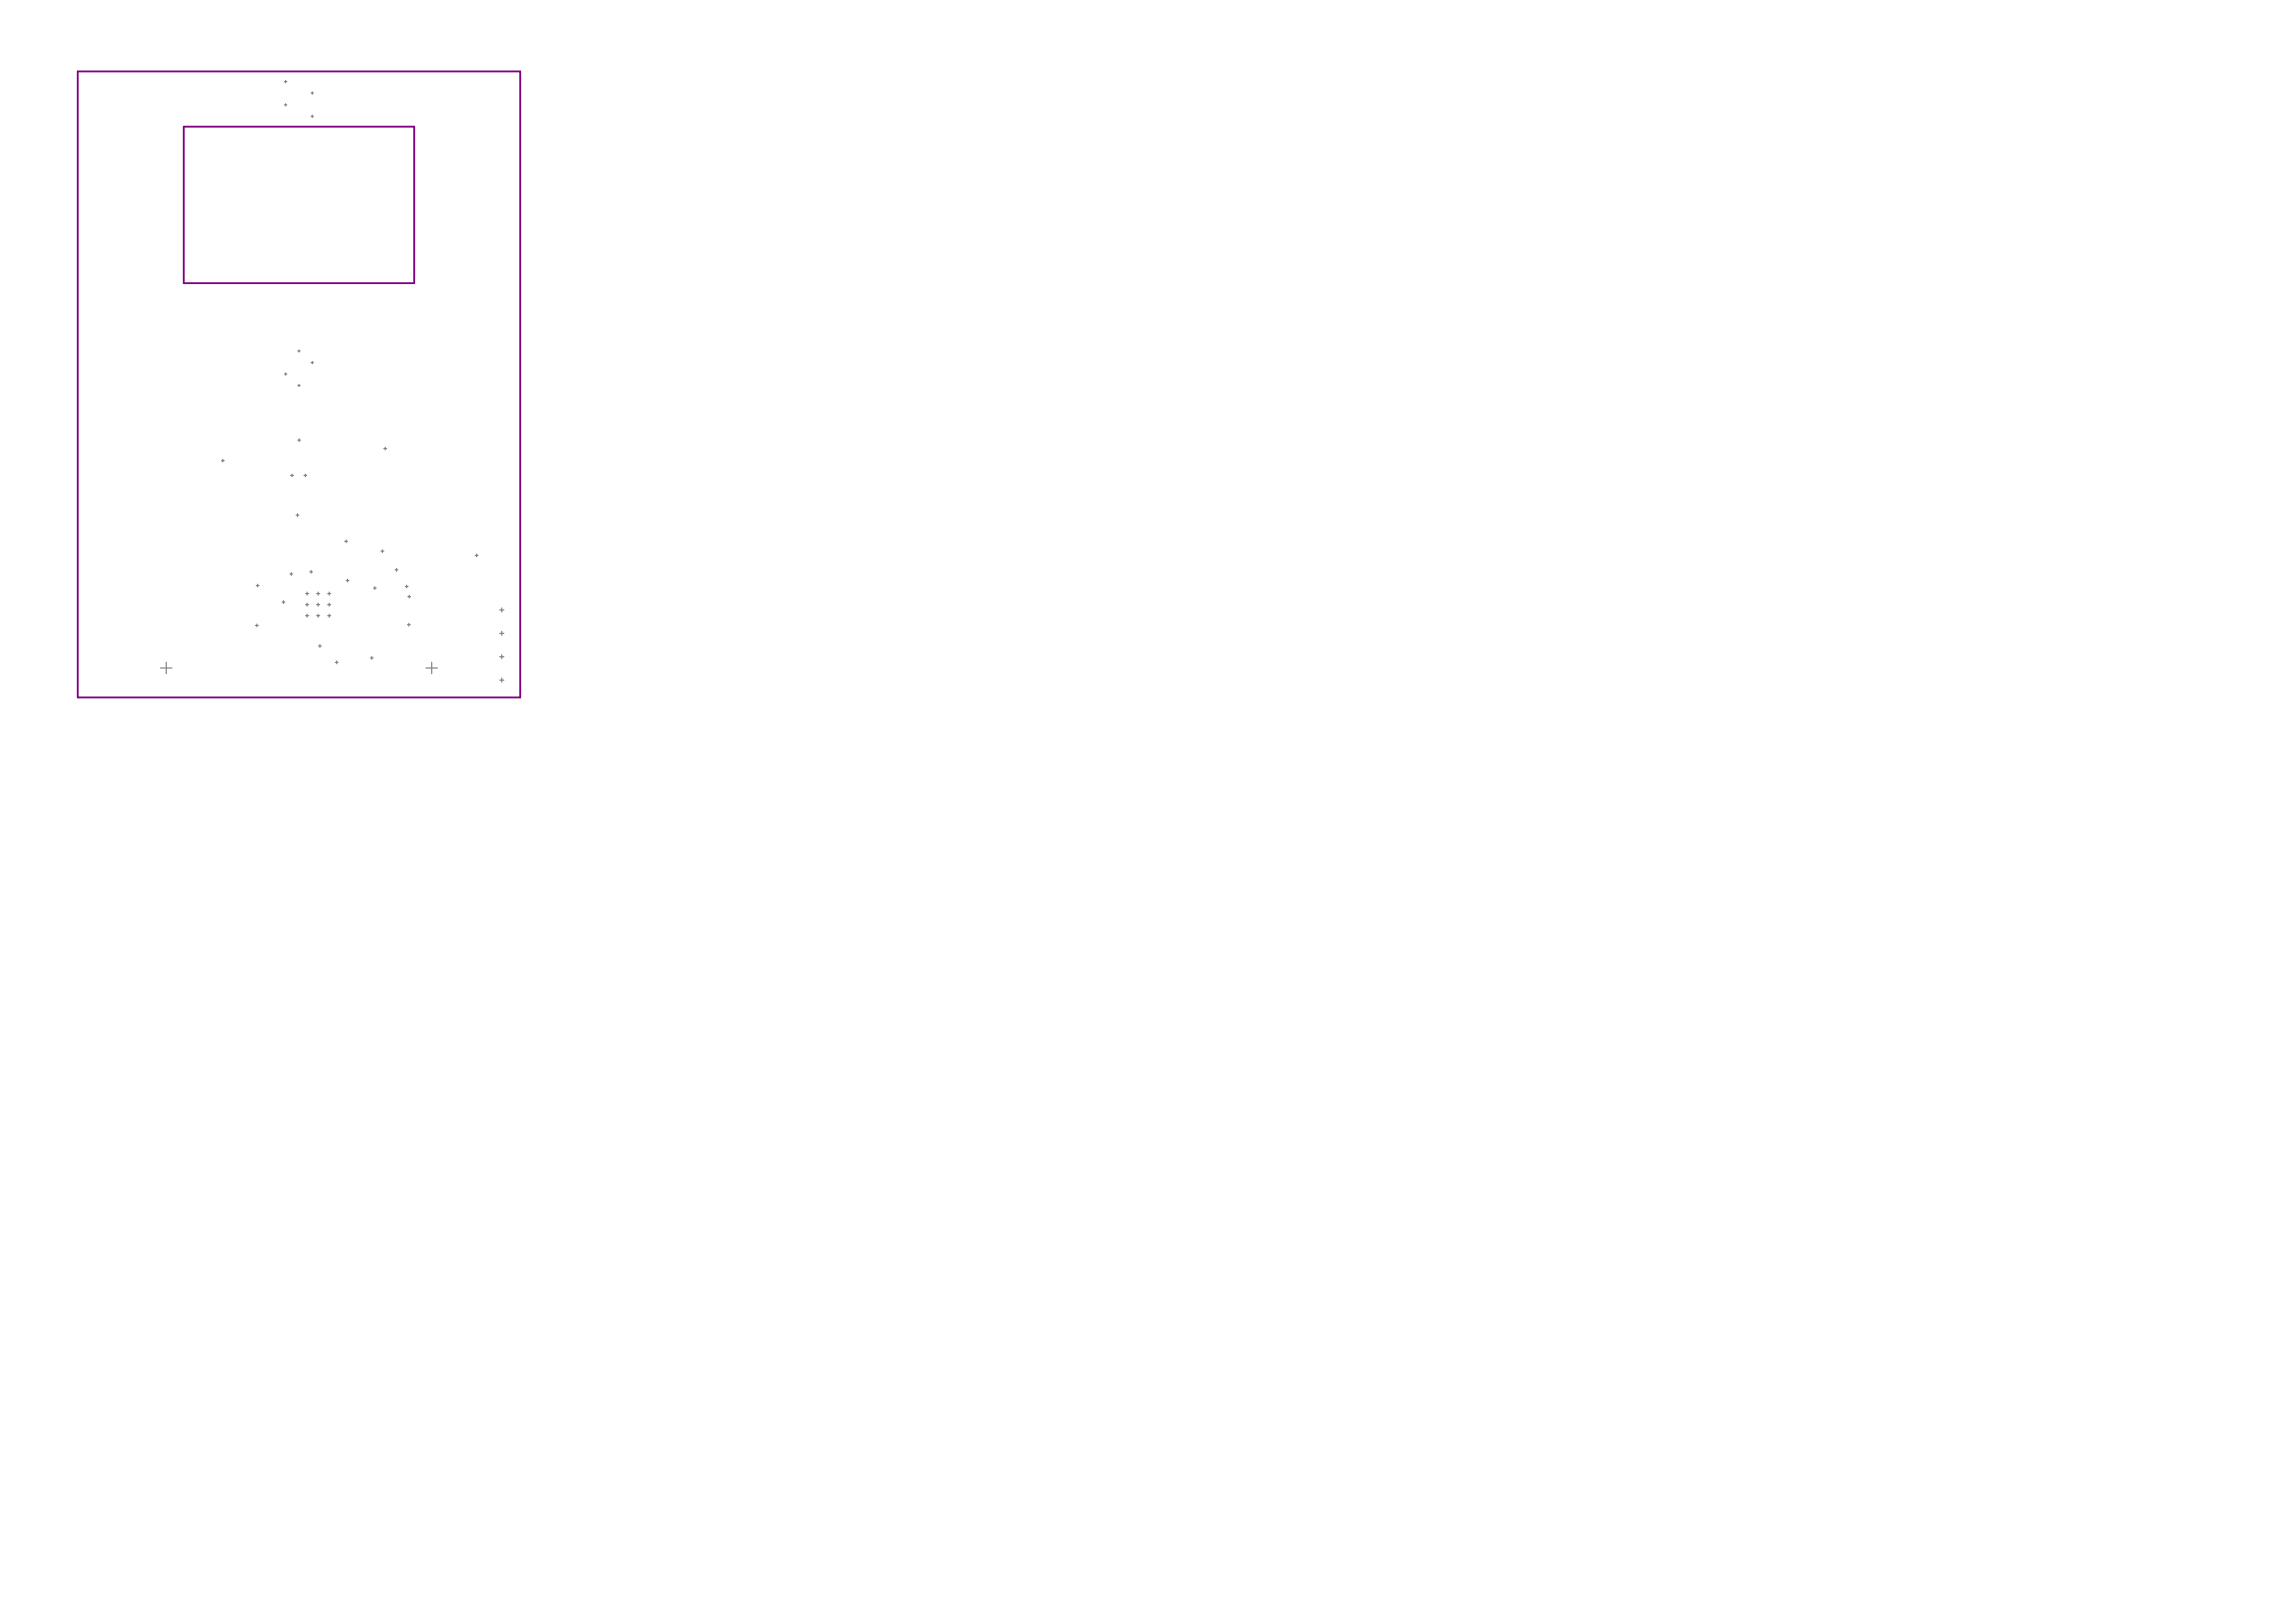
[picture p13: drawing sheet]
<svg xmlns="http://www.w3.org/2000/svg" width="297mm" height="210mm" viewBox="0 0 297 210" stroke-linecap="round" stroke-linejoin="round" font-family="sans-serif">
<path d="M10.1 9.2h57.2v81.1h-57.2zM23.8 16.4h29.8v20.2h-29.8z" fill="none" stroke="#800080" stroke-width=".24"/>
<g fill="none" stroke="#808080" stroke-width=".15">
<path d="M36.8 10.6h.3M36.8 13.6h.3M37 10.4v.3M37 13.4v.3M40.3 12h.2M40.3 15h.2M40.4 11.9v.3M40.4 14.9v.3M28.6 59.6h.4M28.8 59.4v.4M36.8 48.4h.3M37 48.3v.3"/>
<path d="M38.5 57h.4M38.5 45.4h.3M38.5 49.9h.3M38.7 45.3v.3M38.7 49.7v.3M38.7 56.8v.3M40.3 46.9h.3M40.4 46.8v.3M49.7 58.1h.3M49.8 57.9v.3M33.2 75.8h.3M33.3 75.6v.4"/>
<path d="M36.5 77.9h.4M36.7 77.7v.4M37.5 74.3h.4M37.6 61.5h.4M37.7 74.1v.4M37.8 61.3v.4M38.3 66.7h.4M38.5 66.5v.3M39.3 61.5h.4M39.5 61.3v.4M39.5 78.2h.4M39.5 76.8h.4"/>
<path d="M39.5 79.7h.4M39.7 76.6v.4M39.7 78.1v.3M39.7 79.5v.4M40.1 74h.3M40.3 73.8v.4M41 78.2h.4M41 76.8h.4M41 79.7h.4M41.2 76.6v.4M41.2 78.1v.3M41.2 79.5v.4"/>
<path d="M42.4 78.2h.4M42.4 76.8h.4M42.4 79.7h.4M42.6 76.6v.4M42.6 78.1v.3M42.6 79.5v.4M44.6 70.1h.4M44.8 75.1h.3M44.8 69.9v.3M45 74.9v.4M48.3 76.1h.4M48.5 75.9v.4"/>
<path d="M49.3 71.3h.4M49.5 71.1v.4M51.1 73.7h.4M51.3 73.6v.3M52.4 75.9h.4M52.6 75.7v.4M52.8 77.2h.3M52.9 77v.4M61.5 71.9h.3M61.7 71.7v.4M64.6 78.9h.6M64.9 78.7v.5"/>
<path d="M20.8 86.4h1.5M21.5 85.7v1.5M33.1 80.9h.3M33.2 80.8v.3M41.2 83.6h.4M41.4 83.4v.4M43.4 85.7h.3M43.6 85.5v.4M47.9 85.1h.4M48.1 85v.3M52.7 80.8h.4M52.9 80.7v.3"/>
<path d="M55.1 86.4h1.5M55.9 85.7v1.5M64.6 82h.6M64.6 85h.6M64.6 88h.6M64.9 81.7v.5M64.9 84.7v.6M64.9 87.7v.6"/>
</g>
</svg>
